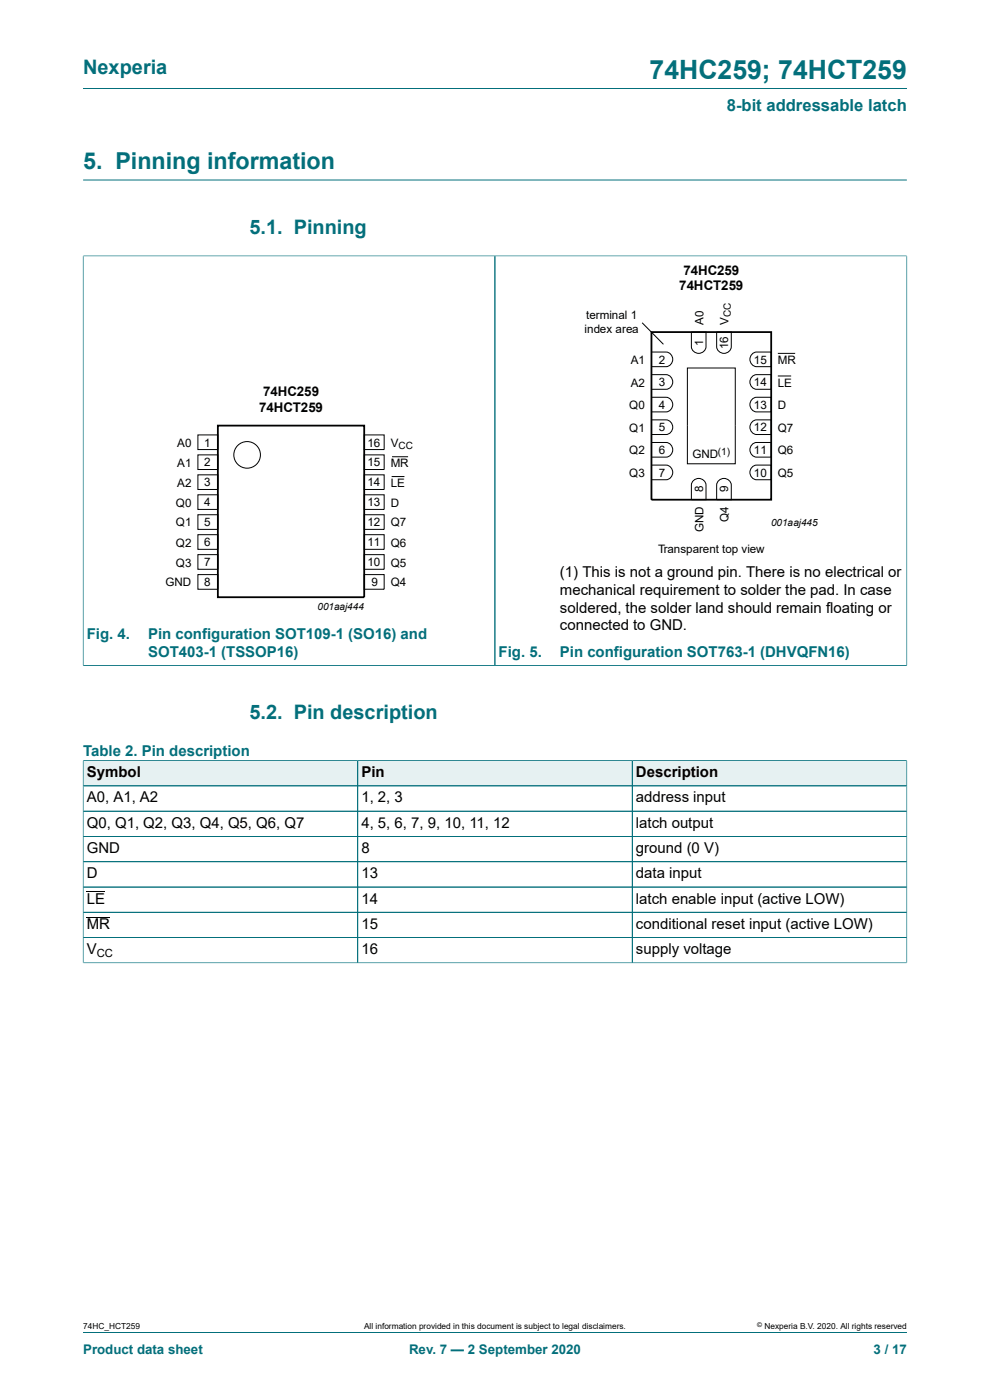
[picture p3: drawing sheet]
<svg xmlns="http://www.w3.org/2000/svg" width="210mm" height="297mm" viewBox="0 0 210 297" stroke-linecap="round" stroke-linejoin="round" font-family="sans-serif">
<defs><g id="words">
<text font-size="5.6" fill="#036f7b" x="137.8" y="16.8">74HC259; 74HCT259</text>
<text font-size="4.9" fill="#036f7b" x="17.6" y="35.9">5. Pinning information</text>
<g font-size="4.2" fill="#036f7b">
<text x="17.6" y="15.6">Nexperia</text>
<text x="52.9" y="49.7">5.1. Pinning</text>
<text x="52.9" y="152.6">5.2. Pin description</text>
</g>
<text font-size="3.5" fill="#036f7b" x="154.2" y="23.7">8-bit addressable latch</text>
<g font-size="3.2">
<text x="118.8" y="122.3">(1) This is not a ground pin. There is no electrical or</text>
<text x="118.8" y="126.1">mechanical requirement to solder the pad. In case</text>
<text x="118.8" y="129.9">soldered, the solder land should remain floating or</text>
<text x="118.8" y="133.8">connected to GND.</text>
<text x="18.4" y="164.9">Symbol</text>
<text x="76.7" y="164.9">Pin</text>
<text x="134.9" y="164.9">Description</text>
<text x="18.4" y="170.2">A0, A1, A2</text>
<text x="76.7" y="170.2">1, 2, 3</text>
<text x="134.9" y="170.2">address input</text>
<text x="18.4" y="175.6">Q0, Q1, Q2, Q3, Q4, Q5, Q6, Q7</text>
<text x="76.7" y="175.6">4, 5, 6, 7, 9, 10, 11, 12</text>
<text x="134.9" y="175.6">latch output</text>
<text x="18.4" y="181">GND</text>
<text x="76.7" y="181">8</text>
<text x="134.9" y="181">ground (0 V)</text>
<text x="18.4" y="186.3">D</text>
<text x="18.4" y="191.7">LE</text>
<text x="76.7" y="186.3">13</text>
<text x="76.7" y="191.7">14</text>
<text x="134.9" y="186.3">data input</text>
<text x="134.9" y="191.7">latch enable input (active LOW)</text>
<text x="18.4" y="197">MR</text>
<text x="76.7" y="197">15</text>
<text x="134.9" y="197">conditional reset input (active LOW)</text>
<text x="18.4" y="202.4">V</text>
<text x="76.7" y="202.4">16</text>
<text x="134.9" y="202.4">supply voltage</text>
</g>
<g font-size="3.2" fill="#036f7b">
<text x="18.4" y="135.5">Fig. 4.</text>
<text x="31.4" y="135.5">Pin configuration SOT109-1 (SO16) and</text>
<text x="31.4" y="139.3">SOT403-1 (TSSOP16)</text>
<text x="105.8" y="139.3">Fig. 5.</text>
<text x="118.8" y="139.3">Pin configuration SOT763-1 (DHVQFN16)</text>
<text x="17.6" y="160.3">Table 2. Pin description</text>
</g>
<g font-size="2.8">
<text x="145" y="58.3">74HC259</text>
<text x="144.1" y="61.6">74HCT259</text>
<text x="55.8" y="83.9">74HC259</text>
<text x="54.9" y="87.3">74HCT259</text>
</g>
<g font-size="2.8" fill="#036f7b">
<text x="17.6" y="287.2">Product data sheet</text>
<text x="86.8" y="287.2">Rev. 7 — 2 September 2020</text>
<text x="185.3" y="287.2">3 / 17</text>
</g>
<g font-size="2.5">
<text x="124" y="70.6">index area</text>
<text x="124.3" y="67.6">terminal 1</text>
<text x="149.2" y="69" transform="rotate(-90 149.2 69)">A0</text>
<text x="154.5" y="69" transform="rotate(-90 154.5 69)">V</text>
<text x="133.8" y="77.2">A1</text>
<text x="139.8" y="77.1">2</text>
<text x="149.2" y="73.4" transform="rotate(-90 149.2 73.4)">1</text>
<text x="154.4" y="74.1" transform="rotate(-90 154.4 74.1)">16</text>
<text x="159.9" y="77.1">15</text>
<text x="165" y="77.2">MR</text>
<text x="133.8" y="82">A2</text>
<text x="139.8" y="81.9">3</text>
<text x="159.9" y="81.9">14</text>
<text x="165" y="82">LE</text>
<text x="133.5" y="86.8">Q0</text>
<text x="139.8" y="86.7">4</text>
<text x="159.9" y="86.7">13</text>
<text x="165" y="86.8">D</text>
<text x="37.6" y="94.8">A0</text>
<text x="43.3" y="94.7">1</text>
<text x="78" y="94.7">16</text>
<text x="82.9" y="94.8">V</text>
<text x="133.5" y="91.6">Q1</text>
<text x="139.8" y="91.5">5</text>
<text x="159.9" y="91.5">12</text>
<text x="165" y="91.6">Q7</text>
<text x="37.6" y="99">A1</text>
<text x="43.3" y="98.9">2</text>
<text x="78" y="98.9">15</text>
<text x="82.9" y="99">MR</text>
<text x="133.5" y="101.2">Q3</text>
<text x="133.5" y="96.4">Q2</text>
<text x="139.8" y="101.1">7</text>
<text x="139.8" y="96.3">6</text>
<text x="146.9" y="97.2">GND</text>
<text x="159.9" y="101.1">10</text>
<text x="159.9" y="96.3">11</text>
<text x="165" y="101.2">Q5</text>
<text x="165" y="96.4">Q6</text>
<text x="37.3" y="107.5">Q0</text>
<text x="37.6" y="103.2">A2</text>
<text x="43.3" y="103.2">3</text>
<text x="43.3" y="107.4">4</text>
<text x="78" y="103.2">14</text>
<text x="78" y="107.4">13</text>
<text x="82.9" y="103.2">LE</text>
<text x="82.9" y="107.5">D</text>
<text x="149.2" y="104.4" transform="rotate(-90 149.2 104.4)">8</text>
<text x="154.4" y="104.4" transform="rotate(-90 154.4 104.4)">9</text>
<text x="37.3" y="111.7">Q1</text>
<text x="43.3" y="111.6">5</text>
<text x="78" y="111.6">12</text>
<text x="82.9" y="111.7">Q7</text>
<text x="149.2" y="112.9" transform="rotate(-90 149.2 112.9)">GND</text>
<text x="154.5" y="110.7" transform="rotate(-90 154.5 110.7)">Q4</text>
<text x="37.3" y="115.9">Q2</text>
<text x="43.3" y="115.9">6</text>
<text x="78" y="115.9">11</text>
<text x="82.9" y="115.9">Q6</text>
<text x="139.6" y="117.2">Transparent top view</text>
<text x="35.1" y="124.4">GND</text>
<text x="37.3" y="120.2">Q3</text>
<text x="43.3" y="120.1">7</text>
<text x="43.3" y="124.3">8</text>
<text x="78" y="120.1">10</text>
<text x="78.8" y="124.3">9</text>
<text x="82.9" y="120.2">Q5</text>
<text x="82.9" y="124.4">Q4</text>
</g>
<text font-size="2.4" x="20.5" y="203">CC</text>
<g font-size="2.1">
<text x="155" y="67.3" transform="rotate(-90 155 67.3)">CC</text>
<text x="84.5" y="95.3">CC</text>
<text x="152.3" y="96.5">(1)</text>
<text x="163.6" y="111.6">001aaj445</text>
<text x="67.3" y="129.5">001aaj444</text>
</g>
<g font-size="1.8">
<text x="17.6" y="282">74HC_HCT259</text>
<text x="77.2" y="282">All information provided in this document is subject to legal disclaimers.</text>
<text x="162.2" y="282">Nexperia B.V. 2020. All rights reserved</text>
</g>
<text font-size="1.4" x="160.6" y="281.6">©</text>
</g></defs>
<path d="M17.6 18.8h174.8M17.6 38.2h174.8M17.6 54.3h174.8M17.6 54.2v87.1M105 54.3v86.9M192.4 54.2v87.1M17.6 141.2h174.8" fill="none" stroke="#036f7b" stroke-width=".21"/>
<g fill="none" stroke="#000" stroke-width=".21">
<path d="M136.2 68.5l4.5 4.5M138.2 79.5h3.1a1.56 1.56 0 0 1 1.4 1.5 1.56 1.56 0 0 1-1.4 1.6h-3.1zM138.2 74.7h3.1a1.56 1.56 0 0 1 1.4 1.5 1.56 1.56 0 0 1-1.4 1.6h-3.1zM145.8 78.1h10.2v20.3h-10.2zM146.7 70.4h3.1v3.2a1.56 1.56 0 0 1-1.6 1.4 1.56 1.56 0 0 1-1.5-1.4zM152 70.4h3.1v3.2a1.56 1.56 0 0 1-1.5 1.4 1.56 1.56 0 0 1-1.6-1.4zM159.7 79.8l.8-.3h3.1v3.1h-3.1a1.57 1.57 0 0 1-1.4-1.1 1.57 1.57 0 0 1 .6-1.7zM159.7 75l.8-.3h3.1v3.1h-3.1a1.57 1.57 0 0 1-1.4-1.1 1.57 1.57 0 0 1 .6-1.7zM165 75h3.7M165 79.8h2.8M42 92.3h4.2v3.1h-4.2zM42 96.5h4.2v3.1h-4.2z"/>
<path d="M77.3 92.3h4.2v3.1h-4.2zM77.3 96.5h4.2v3.1h-4.2zM83.2 96.9h3.4M138.2 98.7h3.1a1.56 1.56 0 0 1 1.4 1.5 1.56 1.56 0 0 1-1.4 1.6h-3.1zM138.2 93.9h3.1a1.56 1.56 0 0 1 1.4 1.5 1.56 1.56 0 0 1-1.4 1.6h-3.1zM138.2 89.1h3.1a1.56 1.56 0 0 1 1.4 1.5 1.56 1.56 0 0 1-1.4 1.6h-3.1zM138.2 84.3h3.1a1.56 1.56 0 0 1 1.4 1.5 1.56 1.56 0 0 1-1.4 1.6h-3.1zM159.7 99l.8-.3h3.1v3.1h-3.1a1.57 1.57 0 0 1-1.4-1.1 1.57 1.57 0 0 1 .6-1.7zM159.7 94.2l.8-.3h3.1v3.1h-3.1a1.57 1.57 0 0 1-1.4-1.1 1.57 1.57 0 0 1 .6-1.7zM159.7 89.4l.8-.3h3.1v3.1h-3.1a1.57 1.57 0 0 1-1.4-1.1 1.57 1.57 0 0 1 .6-1.7zM159.7 84.6l.8-.3h3.1v3.1h-3.1a1.57 1.57 0 0 1-1.4-1.1 1.57 1.57 0 0 1 .6-1.7zM42 100.7h4.2v3.1h-4.2z"/>
<path d="M42 105h4.2v3.1h-4.2zM42 109.2h4.2v3.1h-4.2zM42 113.4h4.2v3.1h-4.2zM42 117.7h4.2v3.1h-4.2zM77.3 117.7h4.2v3.1h-4.2zM77.3 109.2h4.2v3.1h-4.2zM77.3 113.4h4.2v3.1h-4.2zM77.3 100.7h4.2v3.1h-4.2zM77.3 105h4.2v3.1h-4.2zM83.1 101.1h2.7M147 102.1a1.57 1.57 0 0 1 1.6-.5 1.57 1.57 0 0 1 1.2 1.3v3.1h-3.1v-3.1zM152.3 102.1a1.57 1.57 0 0 1 1.7-.5 1.57 1.57 0 0 1 1.1 1.3v3.1h-3.1v-3.1z"/>
<path d="M42 121.9h4.2v3.1h-4.2zM77.3 121.9h4.2v3.1h-4.2z"/>
<circle cx="52.4" cy="96.5" r="2.82"/>
</g>
<path d="M138.2 70.4h25.4v35.6h-25.4zM46.2 90.3h31.1v36.4h-31.1z" fill="none" stroke="#000" stroke-width=".38"/>
<path d="M17.7 161.4h58.1v5.3h-58.1z" fill="#e6f1f2"/>
<path d="M17.6 161.3v5.4h58.3v-5.3h-58.3" fill="none" stroke="#036f7b" stroke-width=".21"/>
<path d="M75.9 161.4h58.1v5.3h-58.1z" fill="#e6f1f2"/>
<path d="M75.9 161.4h58.2v5.3h-58.2z" fill="none" stroke="#036f7b" stroke-width=".21"/>
<path d="M134.2 161.4h58.1v5.3h-58.1z" fill="#e6f1f2"/>
<g fill="none" stroke="#036f7b" stroke-width=".21">
<path d="M17.6 166.7h174.8M17.6 172.1h174.8M17.6 161.4v42.9M17.6 177.4h174.8M17.7 161.4h174.7M75.9 161.4v42.9M134.1 161.4v42.9M192.4 161.3v43M17.6 182.8h174.8M17.6 188.2h174.8M17.6 193.5h174.8M17.6 198.9h174.8"/>
<path d="M17.6 204.3h174.8M17.6 282.6h174.8"/>
</g>
<path d="M18.4 189.2h3.9M18.4 194.5h5" fill="none" stroke="#000" stroke-width=".21"/>
<use href="#words"/>
</svg>
